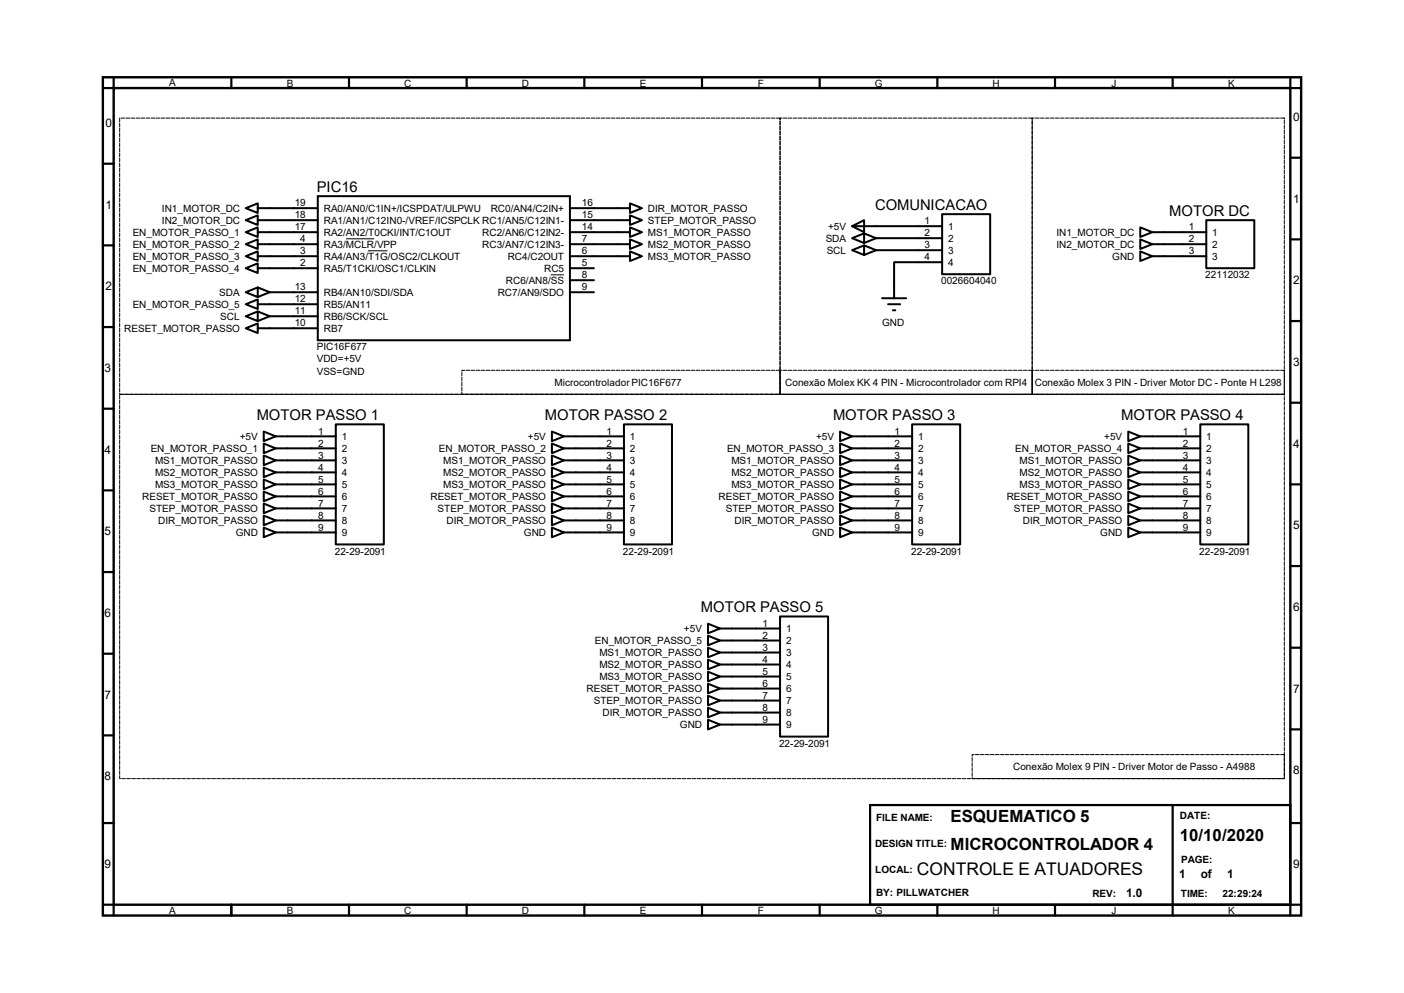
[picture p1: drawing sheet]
<svg xmlns="http://www.w3.org/2000/svg" width="297mm" height="210mm" viewBox="0 0 297 210" stroke-linecap="round" stroke-linejoin="round" font-family="sans-serif">
<defs><g id="words">
<text font-size="3.7" x="194" y="185">CONTROLE E ATUADORES</text>
<g font-size="3.6">
<text x="201.1" y="173.9">ESQUEMATICO 5</text>
<text x="201.1" y="179.7">MICROCONTROLADOR 4</text>
<text x="249.6" y="178">10/10/2020</text>
</g>
<g font-size="3.1">
<text x="67" y="40.6">PIC16</text>
<text x="185.1" y="44.4">COMUNICACAO</text>
<text x="247.4" y="45.7">MOTOR DC</text>
<text x="54.3" y="88.9">MOTOR PASSO 1</text>
<text x="115.3" y="88.9">MOTOR PASSO 2</text>
<text x="176.2" y="88.9">MOTOR PASSO 3</text>
<text x="237.2" y="88.9">MOTOR PASSO 4</text>
<text x="148.3" y="129.5">MOTOR PASSO 5</text>
</g>
<g font-size="2.5">
<text x="22.4" y="26.9">0</text>
<text x="273.6" y="25.6">0</text>
<text x="22.4" y="44.2">1</text>
<text x="273.6" y="42.9">1</text>
<text x="22.4" y="61.4">2</text>
<text x="273.6" y="60.2">2</text>
<text x="273.6" y="77.4">3</text>
<text x="22.1" y="78.7">3</text>
<text x="22.1" y="96">4</text>
<text x="273.6" y="94.7">4</text>
<text x="22.1" y="113.2">5</text>
<text x="273.6" y="112">5</text>
<text x="22.1" y="130.5">6</text>
<text x="273.6" y="129.2">6</text>
<text x="22.1" y="147.8">7</text>
<text x="273.6" y="146.5">7</text>
<text x="22.1" y="165.1">8</text>
<text x="273.6" y="163.8">8</text>
<text x="22.1" y="183.6">9</text>
<text x="249.4" y="185.7">1</text>
<text x="254" y="185.7">of</text>
<text x="259.6" y="185.7">1</text>
<text x="273.6" y="183.6">9</text>
<text x="238.2" y="189.7">1.0</text>
</g>
<g font-size="2.1">
<text x="35.8" y="18.1">A</text>
<text x="60.7" y="18.4">B</text>
<text x="85.5" y="18.4">C</text>
<text x="110.4" y="18.4">D</text>
<text x="135.3" y="18.4">E</text>
<text x="160.3" y="18.4">F</text>
<text x="185" y="18.4">G</text>
<text x="210" y="18.4">H</text>
<text x="235.1" y="18.4">J</text>
<text x="259.8" y="18.4">K</text>
<text x="34.2" y="44.8">IN1_MOTOR_DC</text>
<text x="34.2" y="47.3">IN2_MOTOR_DC</text>
<text x="62.4" y="43.6">19</text>
<text x="62.4" y="46.2">18</text>
<text x="68.5" y="44.8">RA0/AN0/C1IN+/ICSPDAT/ULPWU</text>
<text x="68.5" y="47.3">RA1/AN1/C12IN0-/VREF/ICSPCLK RC1/AN5/C12IN1-</text>
<text x="103.8" y="44.8">RC0/AN4/C2IN+</text>
<text x="123.1" y="43.6">16</text>
<text x="123.1" y="46.2">15</text>
<text x="137.1" y="44.8">DIR_MOTOR_PASSO</text>
<text x="137.1" y="47.3">STEP_MOTOR_PASSO</text>
<text x="195.6" y="47.5">1</text>
<text x="28.1" y="49.9">EN_MOTOR_PASSO_1</text>
<text x="28.1" y="52.4">EN_MOTOR_PASSO_2</text>
<text x="62.4" y="48.7">17</text>
<text x="63.5" y="53.8">3</text>
<text x="63.5" y="51.3">4</text>
<text x="68.5" y="52.4">RA3/MCLR/VPP</text>
<text x="68.5" y="49.9">RA2/AN2/T0CKI/INT/C1OUT</text>
<text x="102" y="49.9">RC2/AN6/C12IN2-</text>
<text x="102" y="52.4">RC3/AN7/C12IN3-</text>
<text x="123.1" y="48.7">14</text>
<text x="123.1" y="51.3">7</text>
<text x="123.1" y="53.8">6</text>
<text x="137.1" y="49.9">MS1_MOTOR_PASSO</text>
<text x="137.1" y="52.4">MS2_MOTOR_PASSO</text>
<text x="174.7" y="51.1">SDA</text>
<text x="174.9" y="53.7">SCL</text>
<text x="175.2" y="48.6">+5V</text>
<text x="195.6" y="50">2</text>
<text x="195.6" y="52.5">3</text>
<text x="200.6" y="48.6">1</text>
<text x="200.6" y="51.1">2</text>
<text x="200.6" y="53.7">3</text>
<text x="223.5" y="49.9">IN1_MOTOR_DC</text>
<text x="223.5" y="52.4">IN2_MOTOR_DC</text>
<text x="251.5" y="48.7">1</text>
<text x="251.5" y="51.3">2</text>
<text x="251.5" y="53.8">3</text>
<text x="256.5" y="49.9">1</text>
<text x="256.5" y="52.4">2</text>
<text x="28.1" y="54.9">EN_MOTOR_PASSO_3</text>
<text x="28.1" y="57.5">EN_MOTOR_PASSO_4</text>
<text x="63.5" y="56.3">2</text>
<text x="68.5" y="54.9">RA4/AN3/T1G/OSC2/CLKOUT</text>
<text x="68.5" y="57.5">RA5/T1CKI/OSC1/CLKIN</text>
<text x="107.4" y="54.9">RC4/C2OUT</text>
<text x="115.1" y="57.5">RC5</text>
<text x="123.1" y="56.3">5</text>
<text x="123.1" y="58.9">8</text>
<text x="137.1" y="54.9">MS3_MOTOR_PASSO</text>
<text x="195.6" y="55.1">4</text>
<text x="200.6" y="56.2">4</text>
<text x="235.3" y="54.9">GND</text>
<text x="255" y="58.9">22112032</text>
<text x="256.5" y="54.9">3</text>
<text x="28.1" y="65.1">EN_MOTOR_PASSO_5</text>
<text x="46.4" y="62.6">SDA</text>
<text x="62.4" y="61.4">13</text>
<text x="62.4" y="64">12</text>
<text x="68.5" y="62.6">RB4/AN10/SDI/SDA</text>
<text x="68.5" y="65.1">RB5/AN11</text>
<text x="105.3" y="62.6">RC7/AN9/SDO</text>
<text x="107" y="60">RC6/AN8/SS</text>
<text x="123.1" y="61.4">9</text>
<text x="199.1" y="60.2">0026604040</text>
<text x="26.3" y="70.2">RESET_MOTOR_PASSO</text>
<text x="46.6" y="67.6">SCL</text>
<text x="62.4" y="69">10</text>
<text x="62.4" y="66.5">11</text>
<text x="68.5" y="70.2">RB7</text>
<text x="68.5" y="67.6">RB6/SCK/SCL</text>
<text x="186.6" y="68.9">GND</text>
<text x="67" y="74.1">PIC16F677</text>
<text x="67" y="76.7">VDD=+5V</text>
<text x="67" y="79.2">VSS=GND</text>
<text x="117.3" y="81.5">Microcontrolador PIC16F677</text>
<text x="166.1" y="81.5">Conexão Molex KK 4 PIN - Microcontrolador com RPI4</text>
<text x="218.9" y="81.5">Conexão Molex 3 PIN - Driver Motor DC - Ponte H L298</text>
<text x="31.9" y="95.6">EN_MOTOR_PASSO_1</text>
<text x="50.7" y="93">+5V</text>
<text x="67.3" y="91.9">1</text>
<text x="67.3" y="94.4">2</text>
<text x="72.3" y="93">1</text>
<text x="72.3" y="95.6">2</text>
<text x="92.8" y="95.6">EN_MOTOR_PASSO_2</text>
<text x="111.7" y="93">+5V</text>
<text x="128.3" y="91.9">1</text>
<text x="128.3" y="94.4">2</text>
<text x="133.3" y="93">1</text>
<text x="133.3" y="95.6">2</text>
<text x="153.8" y="95.6">EN_MOTOR_PASSO_3</text>
<text x="172.6" y="93">+5V</text>
<text x="189.2" y="91.9">1</text>
<text x="189.2" y="94.4">2</text>
<text x="194.2" y="93">1</text>
<text x="194.2" y="95.6">2</text>
<text x="214.8" y="95.6">EN_MOTOR_PASSO_4</text>
<text x="233.6" y="93">+5V</text>
<text x="250.2" y="91.9">1</text>
<text x="250.2" y="94.4">2</text>
<text x="255.2" y="93">1</text>
<text x="255.2" y="95.6">2</text>
<text x="32.8" y="98.1">MS1_MOTOR_PASSO</text>
<text x="32.8" y="100.7">MS2_MOTOR_PASSO</text>
<text x="67.3" y="97">3</text>
<text x="67.3" y="99.5">4</text>
<text x="72.3" y="98.1">3</text>
<text x="72.3" y="100.7">4</text>
<text x="93.8" y="98.1">MS1_MOTOR_PASSO</text>
<text x="93.8" y="100.7">MS2_MOTOR_PASSO</text>
<text x="128.3" y="97">3</text>
<text x="128.3" y="99.5">4</text>
<text x="133.3" y="98.1">3</text>
<text x="133.3" y="100.7">4</text>
<text x="154.7" y="98.1">MS1_MOTOR_PASSO</text>
<text x="154.7" y="100.7">MS2_MOTOR_PASSO</text>
<text x="189.2" y="97">3</text>
<text x="189.2" y="99.5">4</text>
<text x="194.2" y="98.1">3</text>
<text x="194.2" y="100.7">4</text>
<text x="215.7" y="98.1">MS1_MOTOR_PASSO</text>
<text x="215.7" y="100.7">MS2_MOTOR_PASSO</text>
<text x="250.2" y="97">3</text>
<text x="250.2" y="99.5">4</text>
<text x="255.2" y="98.1">3</text>
<text x="255.2" y="100.7">4</text>
<text x="30.1" y="105.7">RESET_MOTOR_PASSO</text>
<text x="32.8" y="103.2">MS3_MOTOR_PASSO</text>
<text x="67.3" y="102.1">5</text>
<text x="67.3" y="104.6">6</text>
<text x="67.3" y="107.1">7</text>
<text x="72.3" y="103.2">5</text>
<text x="72.3" y="105.7">6</text>
<text x="91.1" y="105.7">RESET_MOTOR_PASSO</text>
<text x="93.8" y="103.2">MS3_MOTOR_PASSO</text>
<text x="128.3" y="102.1">5</text>
<text x="128.3" y="104.6">6</text>
<text x="128.3" y="107.1">7</text>
<text x="133.3" y="103.2">5</text>
<text x="133.3" y="105.7">6</text>
<text x="152" y="105.7">RESET_MOTOR_PASSO</text>
<text x="154.7" y="103.2">MS3_MOTOR_PASSO</text>
<text x="189.2" y="102.1">5</text>
<text x="189.2" y="104.6">6</text>
<text x="189.2" y="107.1">7</text>
<text x="194.2" y="103.2">5</text>
<text x="194.2" y="105.7">6</text>
<text x="213" y="105.7">RESET_MOTOR_PASSO</text>
<text x="215.7" y="103.2">MS3_MOTOR_PASSO</text>
<text x="250.2" y="102.1">5</text>
<text x="250.2" y="104.6">6</text>
<text x="250.2" y="107.1">7</text>
<text x="255.2" y="103.2">5</text>
<text x="255.2" y="105.7">6</text>
<text x="31.6" y="108.3">STEP_MOTOR_PASSO</text>
<text x="33.5" y="110.8">DIR_MOTOR_PASSO</text>
<text x="49.9" y="113.4">GND</text>
<text x="67.3" y="109.7">8</text>
<text x="67.3" y="112.2">9</text>
<text x="72.3" y="108.3">7</text>
<text x="72.3" y="110.8">8</text>
<text x="72.3" y="113.4">9</text>
<text x="92.6" y="108.3">STEP_MOTOR_PASSO</text>
<text x="94.4" y="110.8">DIR_MOTOR_PASSO</text>
<text x="110.8" y="113.4">GND</text>
<text x="128.3" y="109.7">8</text>
<text x="128.3" y="112.2">9</text>
<text x="133.3" y="108.3">7</text>
<text x="133.3" y="110.8">8</text>
<text x="133.3" y="113.4">9</text>
<text x="153.5" y="108.3">STEP_MOTOR_PASSO</text>
<text x="155.4" y="110.8">DIR_MOTOR_PASSO</text>
<text x="171.8" y="113.4">GND</text>
<text x="189.2" y="109.7">8</text>
<text x="189.2" y="112.2">9</text>
<text x="194.2" y="108.3">7</text>
<text x="194.2" y="110.8">8</text>
<text x="194.2" y="113.4">9</text>
<text x="214.5" y="108.3">STEP_MOTOR_PASSO</text>
<text x="216.4" y="110.8">DIR_MOTOR_PASSO</text>
<text x="232.7" y="113.4">GND</text>
<text x="250.2" y="109.7">8</text>
<text x="250.2" y="112.2">9</text>
<text x="255.2" y="108.3">7</text>
<text x="255.2" y="110.8">8</text>
<text x="255.2" y="113.4">9</text>
<text x="70.8" y="117.3">22-29-2091</text>
<text x="131.8" y="117.3">22-29-2091</text>
<text x="192.7" y="117.3">22-29-2091</text>
<text x="253.7" y="117.3">22-29-2091</text>
<text x="125.9" y="136.2">EN_MOTOR_PASSO_5</text>
<text x="144.7" y="133.7">+5V</text>
<text x="161.3" y="132.5">1</text>
<text x="161.3" y="135.1">2</text>
<text x="161.3" y="137.6">3</text>
<text x="166.3" y="133.7">1</text>
<text x="166.3" y="136.2">2</text>
<text x="126.8" y="138.8">MS1_MOTOR_PASSO</text>
<text x="126.8" y="141.3">MS2_MOTOR_PASSO</text>
<text x="126.8" y="143.8">MS3_MOTOR_PASSO</text>
<text x="161.3" y="140.2">4</text>
<text x="161.3" y="142.7">5</text>
<text x="166.3" y="138.8">3</text>
<text x="166.3" y="141.3">4</text>
<text x="166.3" y="143.8">5</text>
<text x="124.1" y="146.4">RESET_MOTOR_PASSO</text>
<text x="125.6" y="148.9">STEP_MOTOR_PASSO</text>
<text x="161.3" y="145.2">6</text>
<text x="161.3" y="147.8">7</text>
<text x="166.3" y="146.4">6</text>
<text x="166.3" y="148.9">7</text>
<text x="127.5" y="151.5">DIR_MOTOR_PASSO</text>
<text x="143.8" y="154">GND</text>
<text x="161.3" y="150.3">8</text>
<text x="161.3" y="152.9">9</text>
<text x="166.3" y="151.5">8</text>
<text x="166.3" y="154">9</text>
<text x="164.8" y="157.9">22-29-2091</text>
<text x="214.3" y="162.8">Conexão Molex 9 PIN - Driver Motor de Passo - A4988</text>
<text x="185.3" y="173.7">FILE NAME:</text>
<text x="249.6" y="173.2">DATE:</text>
<text x="185.1" y="179.2">DESIGN TITLE:</text>
<text x="185.2" y="184.5">LOCAL:</text>
<text x="249.9" y="182.6">PAGE:</text>
<text x="185.3" y="189.5">BY: PILLWATCHER</text>
<text x="231.1" y="189.6">REV:</text>
<text x="249.8" y="189.6">TIME:</text>
<text x="258.6" y="189.6">22:29:24</text>
<text x="35.8" y="193.4">A</text>
<text x="60.7" y="193.4">B</text>
<text x="85.5" y="193.4">C</text>
<text x="110.4" y="193.4">D</text>
<text x="135.3" y="193.4">E</text>
<text x="160.3" y="193.4">F</text>
<text x="185" y="193.4">G</text>
<text x="210" y="193.4">H</text>
<text x="235.1" y="193.4">J</text>
<text x="259.8" y="193.4">K</text>
</g>
</g></defs>
<path d="M21.8 16.3h253.5v177.3h-253.5zM24 18.6h249v172.7h-249z" fill="none" stroke="#000" stroke-width=".51"/>
<g fill="none" stroke="#000" stroke-width=".47">
<path d="M24 16.3v2.3h-2.2M48.9 16.3v2.3M73.8 16.3v2.3M98.7 16.3v2.3M123.6 16.3v2.3M148.5 16.3v2.3M173.4 16.3v2.3M198.3 16.3v2.3M223.2 16.3v2.3M248.1 16.3v2.3M273 16.3v2.3h2.3M21.8 34.6h2.2"/>
<path d="M273 33.4h2.3M21.8 51.9h2.2M273 50.6h2.3M21.8 69.2h2.2M273 67.9h2.3M21.8 86.4h2.2M273 85.2h2.3M21.8 103.7h2.2M273 102.4h2.3M273 119.7h2.3M21.8 121h2.2M21.8 138.3h2.2"/>
<path d="M273 137h2.3M21.8 155.5h2.2M273 154.3h2.3M21.8 174.1h2.2M184.1 170.3h88.9v21h-88.9zM248.1 170.3v23.3M273 174.1h2.3M21.8 191.3h2.2v2.3M48.9 191.3v2.3M73.8 191.3v2.3M98.7 191.3v2.3M123.6 191.3v2.3"/>
<path d="M148.5 191.3v2.3M173.4 191.3v2.3M198.3 191.3v2.3M223.2 191.3v2.3M275.3 191.3h-2.3v2.3"/>
</g>
<g fill="none" stroke="#000" stroke-width=".42">
<path d="M52 44l2.5-1v2zM52 46.6l2.5-1v2zM52 49.1l2.5-1v2zM52 51.6l2.5-1v2.1zM52 54.2l2.5-1v2zM52 56.7l2.5-1v2zM54.5 44h12.7M54.5 46.6h12.7M54.5 49.1h12.7M54.5 51.6h12.7M54.5 54.2h12.7M54.5 56.7h12.7"/>
<path d="M67.2 41.5h53.4v30.5h-53.4zM120.6 44h12.7M120.6 46.6h12.7M120.6 49.1h12.7M120.6 51.6h12.7M120.6 54.2h12.7M120.6 56.7h5M120.6 59.3h5M133.3 43l2.5 1-2.5 1zM133.3 45.6l2.5 1-2.5 1zM133.3 48.1l2.5 1-2.5 1zM133.3 50.6l2.5 1-2.5 1.1z"/>
<path d="M133.3 53.2l2.5 1-2.5 1zM180.3 50.4l2.5-1v2zM180.3 52.9l2.5-1v2zM180.3 47.8l2.5-1.2v2.5zM180.3 47.8h19M182.8 49.4l2.5 1M182.8 51.9l2.5 1M185.3 50.4h14M185.3 52.9h14M185.3 50.4l-2.5 1M185.3 52.9l-2.5 1M199.3 45.3h10.2v12.7h-10.2z"/>
<path d="M199.3 55.5h-10.2v7.6M241.2 48.1l2.6 1-2.6 1zM241.2 50.6l2.6 1-2.6 1.1zM241.2 53.2l2.6 1-2.6 1zM243.8 49.1h11.4M243.8 51.6h11.4M243.8 54.2h11.4M255.2 46.6h10.1v10.1h-10.1zM52 64.3l2.5-1v2.1zM52 69.4l2.5-1v2zM52 61.8l2.5-1v2zM52 66.9l2.5-1v2z"/>
<path d="M54.5 64.3h12.7M54.5 69.4h12.7M54.5 60.8l2.6 1M54.5 65.9l2.6 1M57.1 61.8h10.1M57.1 66.9h10.1M57.1 61.8l-2.6 1M57.1 66.9l-2.6 1M120.6 61.8h5M186.6 63.1h5.1M187.9 64.3h2.5M188.9 65.6h.5"/>
<path d="M55.8 91.3l2.5 1-2.5 1zM55.8 93.8l2.5 1-2.5 1zM55.8 96.4l2.5 1-2.5 1zM55.8 98.9l2.5 1-2.5 1zM58.3 92.3h12.7M58.3 94.8h12.7M58.3 97.4h12.7M58.3 99.9h12.7M71 89.7h10.2v25.4h-10.2zM116.8 91.3l2.5 1-2.5 1zM116.8 93.8l2.5 1-2.5 1zM116.8 96.4l2.5 1-2.5 1z"/>
<path d="M116.8 98.9l2.5 1-2.5 1zM119.3 92.3h12.7M119.3 94.8h12.7M119.3 97.4h12.7M119.3 99.9h12.7M132 89.7h10.2v25.4h-10.2zM177.7 91.3l2.6 1-2.6 1zM177.7 93.8l2.6 1-2.6 1zM177.7 96.4l2.6 1-2.6 1zM177.7 98.9l2.6 1-2.6 1zM180.3 92.3h12.7M180.3 94.8h12.7"/>
<path d="M180.3 97.4h12.7M180.3 99.9h12.7M193 89.7h10.1v25.4h-10.1zM238.7 91.3l2.5 1-2.5 1zM238.7 93.8l2.5 1-2.5 1zM238.7 96.4l2.5 1-2.5 1zM238.7 98.9l2.5 1-2.5 1zM241.2 92.3h12.7M241.2 94.8h12.7M241.2 97.4h12.7M241.2 99.9h12.7M253.9 89.7h10.2v25.4h-10.2z"/>
<path d="M55.8 101.4l2.5 1-2.5 1.1zM55.8 104l2.5 1-2.5 1zM55.8 106.5l2.5 1-2.5 1zM55.8 109.1l2.5 1-2.5 1zM55.8 111.6l2.5 1-2.5 1zM58.3 102.4h12.7M58.3 105h12.7M58.3 107.5h12.7M58.3 110.1h12.7M58.3 112.6h12.7M116.8 101.4l2.5 1-2.5 1.1zM116.8 104l2.5 1-2.5 1z"/>
<path d="M116.8 106.5l2.5 1-2.5 1zM116.8 109.1l2.5 1-2.5 1zM116.8 111.6l2.5 1-2.5 1zM119.3 102.4h12.7M119.3 105h12.7M119.3 107.5h12.7M119.3 110.1h12.7M119.3 112.6h12.7M177.7 101.4l2.6 1-2.6 1.1zM177.7 104l2.6 1-2.6 1zM177.7 106.5l2.6 1-2.6 1zM177.7 109.1l2.6 1-2.6 1z"/>
<path d="M177.7 111.6l2.6 1-2.6 1zM180.3 102.4h12.7M180.3 105h12.7M180.3 107.5h12.7M180.3 110.1h12.7M180.3 112.6h12.7M238.7 101.4l2.5 1-2.5 1.1zM238.7 104l2.5 1-2.5 1zM238.7 106.5l2.5 1-2.5 1zM238.7 109.1l2.5 1-2.5 1zM238.7 111.6l2.5 1-2.5 1zM241.2 102.4h12.7"/>
<path d="M241.2 105h12.7M241.2 107.5h12.7M241.2 110.1h12.7M241.2 112.6h12.7M149.8 131.9l2.5 1-2.5 1zM149.8 134.5l2.5 1-2.5 1zM149.8 137l2.5 1-2.5 1zM149.8 139.5l2.5 1-2.5 1.1zM152.3 132.9h12.7M152.3 135.5h12.7M152.3 138h12.7M165 130.4h10.2v25.4h-10.2z"/>
<path d="M149.8 142.1l2.5 1-2.5 1zM149.8 144.6l2.5 1-2.5 1zM149.8 147.2l2.5 1-2.5 1zM149.8 149.7l2.5 1-2.5 1zM149.8 152.2l2.5 1-2.5 1.1zM152.3 140.5h12.7M152.3 143.1h12.7M152.3 145.6h12.7M152.3 148.2h12.7M152.3 150.7h12.7M152.3 153.2h12.7"/>
</g>
<path d="M73.2 50.5h6M77.9 53h4.1M116.5 58.1h2.8" fill="none" stroke="#000" stroke-width=".21"/>
<path d="M25.3 25h139.7v58.4h-139.7zM165 25h53.4v58.4h-53.4zM218.4 25h53.3v58.4h-53.3zM97.7 78.3h67.3v5.1h-67.3zM165 78.3h53.4v5.1h-53.4zM218.4 78.3h53.3v5.1h-53.3zM25.3 83.4h246.4v81.3h-246.4zM205.7 159.6h66v5.1h-66z" fill="none" stroke="#000" stroke-width=".21" stroke-dasharray=".8 .3"/>
<use href="#words"/>
</svg>
